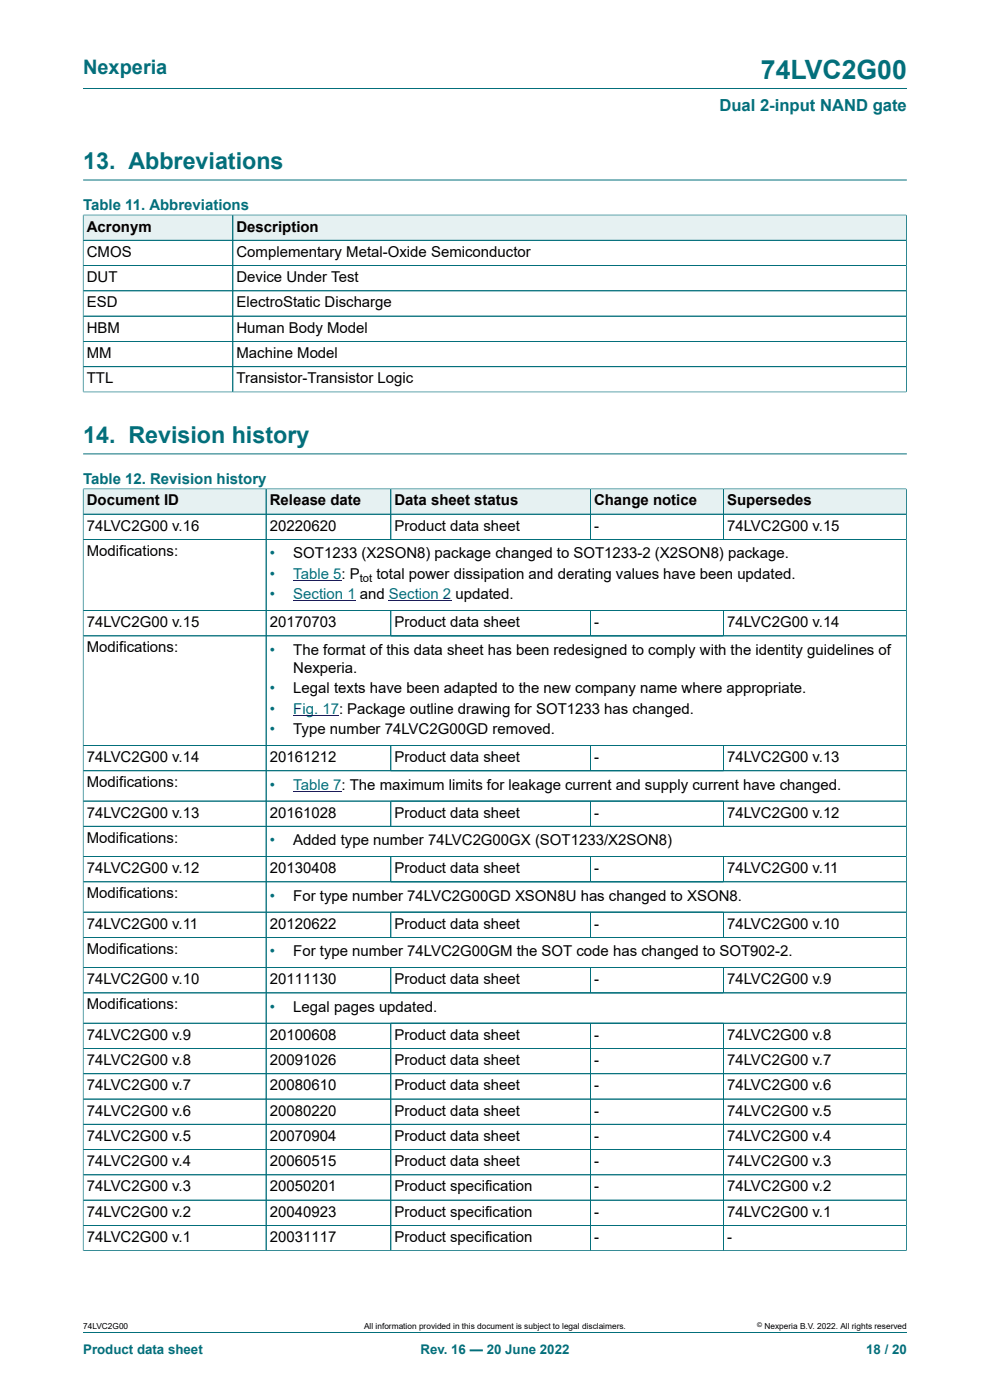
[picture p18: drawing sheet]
<svg xmlns="http://www.w3.org/2000/svg" width="210mm" height="297mm" viewBox="0 0 210 297" stroke-linecap="round" stroke-linejoin="round" font-family="sans-serif">
<defs><g id="words">
<text font-size="5.6" fill="#036f7b" x="161.4" y="16.8">74LVC2G00</text>
<g font-size="4.9" fill="#036f7b">
<text x="17.6" y="35.9">13. Abbreviations</text>
<text x="17.6" y="94">14. Revision history</text>
</g>
<text font-size="4.2" fill="#036f7b" x="17.6" y="15.6">Nexperia</text>
<text font-size="3.5" fill="#036f7b" x="152.6" y="23.7">Dual 2-input NAND gate</text>
<g font-size="3.2" fill="#036f7b">
<text x="17.6" y="44.5">Table 11. Abbreviations</text>
<text x="17.6" y="102.6">Table 12. Revision history</text>
<text x="57.2" y="118.5">•</text>
<text x="57.2" y="122.8">•</text>
<text x="57.2" y="127.2">•</text>
<text x="57.2" y="138.9">•</text>
<text x="57.2" y="147.1">•</text>
<text x="57.2" y="151.4">•</text>
<text x="57.2" y="155.8">•</text>
<text x="57.2" y="167.5">•</text>
<text x="57.2" y="179.3">•</text>
<text x="57.2" y="191.1">•</text>
<text x="57.2" y="202.9">•</text>
<text x="57.2" y="214.7">•</text>
</g>
<g font-size="3.2">
<text x="18.4" y="49.1">Acronym</text>
<text x="50.2" y="49.1">Description</text>
<text x="18.4" y="54.5">CMOS</text>
<text x="18.4" y="59.8">DUT</text>
<text x="50.2" y="54.5">Complementary Metal-Oxide Semiconductor</text>
<text x="50.2" y="59.8">Device Under Test</text>
<text x="18.4" y="65.2">ESD</text>
<text x="50.2" y="65.2">ElectroStatic Discharge</text>
<text x="18.4" y="70.6">HBM</text>
<text x="50.2" y="70.6">Human Body Model</text>
<text x="18.4" y="75.9">MM</text>
<text x="50.2" y="75.9">Machine Model</text>
<text x="18.4" y="81.3">TTL</text>
<text x="50.2" y="81.3">Transistor-Transistor Logic</text>
<text x="18.4" y="107.2">Document ID</text>
<text x="57.2" y="107.2">Release date</text>
<text x="83.7" y="107.2">Data sheet status</text>
<text x="126" y="107.2">Change notice</text>
<text x="154.2" y="107.2">Supersedes</text>
<text x="18.4" y="112.6">74LVC2G00 v.16</text>
<text x="57.2" y="112.6">20220620</text>
<text x="83.7" y="112.6">Product data sheet</text>
<text x="126" y="112.6">-</text>
<text x="154.2" y="112.6">74LVC2G00 v.15</text>
<text x="18.4" y="117.9">Modifications:</text>
<text x="62.2" y="118.5">SOT1233 (X2SON8) package changed to SOT1233-2 (X2SON8) package.</text>
<text x="79.8" y="122.8">total power dissipation and derating values have been updated.</text>
<text x="18.4" y="133">74LVC2G00 v.15</text>
<text x="57.2" y="133">20170703</text>
<text x="83.7" y="133">Product data sheet</text>
<text x="126" y="133">-</text>
<text x="154.2" y="133">74LVC2G00 v.14</text>
<text x="18.4" y="138.4">Modifications:</text>
<text x="62.2" y="138.9">The format of this data sheet has been redesigned to comply with the identity guidelines of</text>
<text x="62.2" y="142.7">Nexperia.</text>
<text x="62.2" y="147.1">Legal texts have been adapted to the new company name where appropriate.</text>
<text x="62.2" y="155.8">Type number 74LVC2G00GD removed.</text>
<text x="18.4" y="161.7">74LVC2G00 v.14</text>
<text x="57.2" y="161.7">20161212</text>
<text x="83.7" y="161.7">Product data sheet</text>
<text x="126" y="161.7">-</text>
<text x="154.2" y="161.7">74LVC2G00 v.13</text>
<text x="18.4" y="167">Modifications:</text>
<text x="18.4" y="173.4">74LVC2G00 v.13</text>
<text x="57.2" y="173.4">20161028</text>
<text x="83.7" y="173.4">Product data sheet</text>
<text x="126" y="173.4">-</text>
<text x="154.2" y="173.4">74LVC2G00 v.12</text>
<text x="18.4" y="178.8">Modifications:</text>
<text x="62.2" y="179.3">Added type number 74LVC2G00GX (SOT1233/X2SON8)</text>
<text x="18.4" y="185.2">74LVC2G00 v.12</text>
<text x="57.2" y="185.2">20130408</text>
<text x="83.7" y="185.2">Product data sheet</text>
<text x="126" y="185.2">-</text>
<text x="154.2" y="185.2">74LVC2G00 v.11</text>
<text x="18.4" y="190.6">Modifications:</text>
<text x="62.2" y="191.1">For type number 74LVC2G00GD XSON8U has changed to XSON8.</text>
<text x="18.4" y="197">74LVC2G00 v.11</text>
<text x="57.2" y="197">20120622</text>
<text x="83.7" y="197">Product data sheet</text>
<text x="126" y="197">-</text>
<text x="154.2" y="197">74LVC2G00 v.10</text>
<text x="18.4" y="202.4">Modifications:</text>
<text x="62.2" y="202.9">For type number 74LVC2G00GM the SOT code has changed to SOT902-2.</text>
<text x="18.4" y="208.8">74LVC2G00 v.10</text>
<text x="57.2" y="208.8">20111130</text>
<text x="83.7" y="208.8">Product data sheet</text>
<text x="126" y="208.8">-</text>
<text x="154.2" y="208.8">74LVC2G00 v.9</text>
<text x="18.4" y="214.1">Modifications:</text>
<text x="62.2" y="214.7">Legal pages updated.</text>
<text x="18.4" y="220.6">74LVC2G00 v.9</text>
<text x="57.2" y="220.6">20100608</text>
<text x="83.7" y="220.6">Product data sheet</text>
<text x="126" y="220.6">-</text>
<text x="154.2" y="220.6">74LVC2G00 v.8</text>
<text x="18.4" y="225.9">74LVC2G00 v.8</text>
<text x="57.2" y="225.9">20091026</text>
<text x="83.7" y="225.9">Product data sheet</text>
<text x="126" y="225.9">-</text>
<text x="154.2" y="225.9">74LVC2G00 v.7</text>
<text x="18.4" y="231.3">74LVC2G00 v.7</text>
<text x="57.2" y="231.3">20080610</text>
<text x="83.7" y="231.3">Product data sheet</text>
<text x="126" y="231.3">-</text>
<text x="154.2" y="231.3">74LVC2G00 v.6</text>
<text x="18.4" y="236.7">74LVC2G00 v.6</text>
<text x="57.2" y="236.7">20080220</text>
<text x="83.7" y="236.7">Product data sheet</text>
<text x="126" y="236.7">-</text>
<text x="154.2" y="236.7">74LVC2G00 v.5</text>
<text x="18.4" y="242">74LVC2G00 v.5</text>
<text x="57.2" y="242">20070904</text>
<text x="83.7" y="242">Product data sheet</text>
<text x="126" y="242">-</text>
<text x="154.2" y="242">74LVC2G00 v.4</text>
<text x="18.4" y="247.4">74LVC2G00 v.4</text>
<text x="57.2" y="247.4">20060515</text>
<text x="83.7" y="247.4">Product data sheet</text>
<text x="126" y="247.4">-</text>
<text x="154.2" y="247.4">74LVC2G00 v.3</text>
<text x="18.4" y="252.7">74LVC2G00 v.3</text>
<text x="57.2" y="252.7">20050201</text>
<text x="83.7" y="252.7">Product specification</text>
<text x="126" y="252.7">-</text>
<text x="154.2" y="252.7">74LVC2G00 v.2</text>
<text x="18.4" y="258.1">74LVC2G00 v.2</text>
<text x="18.4" y="263.5">74LVC2G00 v.1</text>
<text x="57.2" y="258.1">20040923</text>
<text x="57.2" y="263.5">20031117</text>
<text x="83.7" y="258.1">Product specification</text>
<text x="83.7" y="263.5">Product specification</text>
<text x="126" y="258.1">-</text>
<text x="126" y="263.5">-</text>
<text x="154.2" y="258.1">74LVC2G00 v.1</text>
<text x="154.2" y="263.5">-</text>
</g>
<g font-size="3.2" fill="#00f">
<text x="62.2" y="122.8">Table 5: P</text>
<text x="62.2" y="127.2">Section 1 and Section 2 updated.</text>
<text x="62.2" y="151.4">Fig. 17: Package outline drawing for SOT1233 has changed.</text>
<text x="62.2" y="167.5">Table 7: The maximum limits for leakage current and supply current have changed.</text>
</g>
<g font-size="2.8" fill="#036f7b">
<text x="17.6" y="287.2">Product data sheet</text>
<text x="89.2" y="287.2">Rev. 16 — 20 June 2022</text>
<text x="183.7" y="287.2">18 / 20</text>
</g>
<text font-size="2.4" x="76.3" y="123.4">tot</text>
<g font-size="1.8">
<text x="17.6" y="282">74LVC2G00</text>
<text x="77.2" y="282">All information provided in this document is subject to legal disclaimers.</text>
<text x="162.2" y="282">Nexperia B.V. 2022. All rights reserved</text>
</g>
<text font-size="1.4" x="160.6" y="281.6">©</text>
</g></defs>
<path d="M17.6 18.8h174.8M17.6 38.2h174.8" fill="none" stroke="#036f7b" stroke-width=".21"/>
<path d="M17.7 45.7h31.6v5.2h-31.6z" fill="#e6f1f2"/>
<path d="M17.6 45.5v5.5h31.8v-5.4h-31.8" fill="none" stroke="#036f7b" stroke-width=".21"/>
<path d="M49.5 45.7h142.7v5.2h-142.7z" fill="#e6f1f2"/>
<path d="M17.6 51h174.7M17.6 56.3h174.7M17.6 45.7v37.5M17.7 45.6h174.6M49.4 45.6v37.5M192.3 45.5v37.7M17.6 61.7h174.7M17.6 67.1h174.7M17.6 72.4h174.7M17.6 77.8h174.7M17.6 83.1h174.7M17.6 96.3h174.8" fill="none" stroke="#036f7b" stroke-width=".21"/>
<path d="M17.7 103.8h38.7v5.2h-38.7z" fill="#e6f1f2"/>
<path d="M17.6 103.6v5.5h38.8v-5.4h-38.8" fill="none" stroke="#036f7b" stroke-width=".21"/>
<path d="M56.5 103.8h26.3v5.2h-26.3z" fill="#e6f1f2"/>
<path d="M56.4 103.7h26.5v5.4h-26.5z" fill="none" stroke="#036f7b" stroke-width=".21"/>
<path d="M83 103.8h42.2v5.2h-42.2z" fill="#e6f1f2"/>
<path d="M82.9 103.7h42.3v5.4h-42.3z" fill="none" stroke="#036f7b" stroke-width=".21"/>
<path d="M125.3 103.8h28.1v5.2h-28.1z" fill="#e6f1f2"/>
<path d="M125.2 103.7h28.3v5.4h-28.3z" fill="none" stroke="#036f7b" stroke-width=".21"/>
<path d="M153.5 103.8h38.7v5.2h-38.7z" fill="#e6f1f2"/>
<path d="M17.6 114.4h174.7M56.4 109.1v20.4M82.9 109.1v5.3M125.2 109.1v5.3M192.3 103.6v25.9h-174.7v-20.4h174.7M192.3 103.7h-38.8v10.7" fill="none" stroke="#036f7b" stroke-width=".21"/>
<path d="M62.2 123.1h10.3M62.2 127.5h11.5" fill="none" stroke="#00f" stroke-width=".21"/>
<path d="M73.7 127.4l1.7 .1z" fill="#00f"/>
<path d="M82.5 127.5h11.5" fill="none" stroke="#00f" stroke-width=".21"/>
<path d="M94 127.4l1.7 .1z" fill="#00f"/>
<g fill="none" stroke="#036f7b" stroke-width=".21">
<path d="M17.6 103.8v161.6M17.7 109.1h174.5M17.7 114.4h174.5M17.7 103.7h174.5M56.4 103.8v161.5M82.9 103.8v10.6M125.2 103.8v10.6M153.5 103.8v10.6M192.3 103.8v161.6M17.6 129.5h174.7M82.9 129.5v5.4M125.2 129.5v5.4"/>
<path d="M153.5 129.5v5.4M192.3 134.9h-174.7M17.6 158.2h174.7M82.9 158.2v5.3M125.2 158.2v5.3M153.5 158.2v5.3M17.6 163.5h174.7M82.9 169.9v5.4M125.2 169.9v5.4M153.5 169.9v5.4M192.3 169.9h-174.7M192.3 175.3h-174.7"/>
<path d="M17.6 181.7h174.7M17.6 193.5h174.7M82.9 181.7v5.4M82.9 193.5v5.4M125.2 181.7v5.4M125.2 193.5v5.4M153.5 181.7v5.4M153.5 193.5v5.4M192.3 187.1h-174.7M192.3 198.9h-174.7M17.6 217.1h174.7M82.9 205.3v5.3"/>
<path d="M82.9 217.1v48.2M125.2 205.3v5.3M125.2 217.1v48.2M153.5 205.3v5.3M153.5 217.1v48.2M192.3 205.3h-174.7M192.3 210.6h-174.7M192.3 222.4h-174.7M192.3 227.8h-174.7M192.3 233.2h-174.7M192.3 238.5h-174.7M17.6 243.9h174.7"/>
<path d="M192.3 249.2h-174.7M192.3 254.6h-174.7M192.3 260h-174.7M17.6 265.3h174.7M17.6 282.6h174.8"/>
</g>
<path d="M62.2 151.8h9.7M62.2 167.9h10.3" fill="none" stroke="#00f" stroke-width=".21"/>
<use href="#words"/>
</svg>
